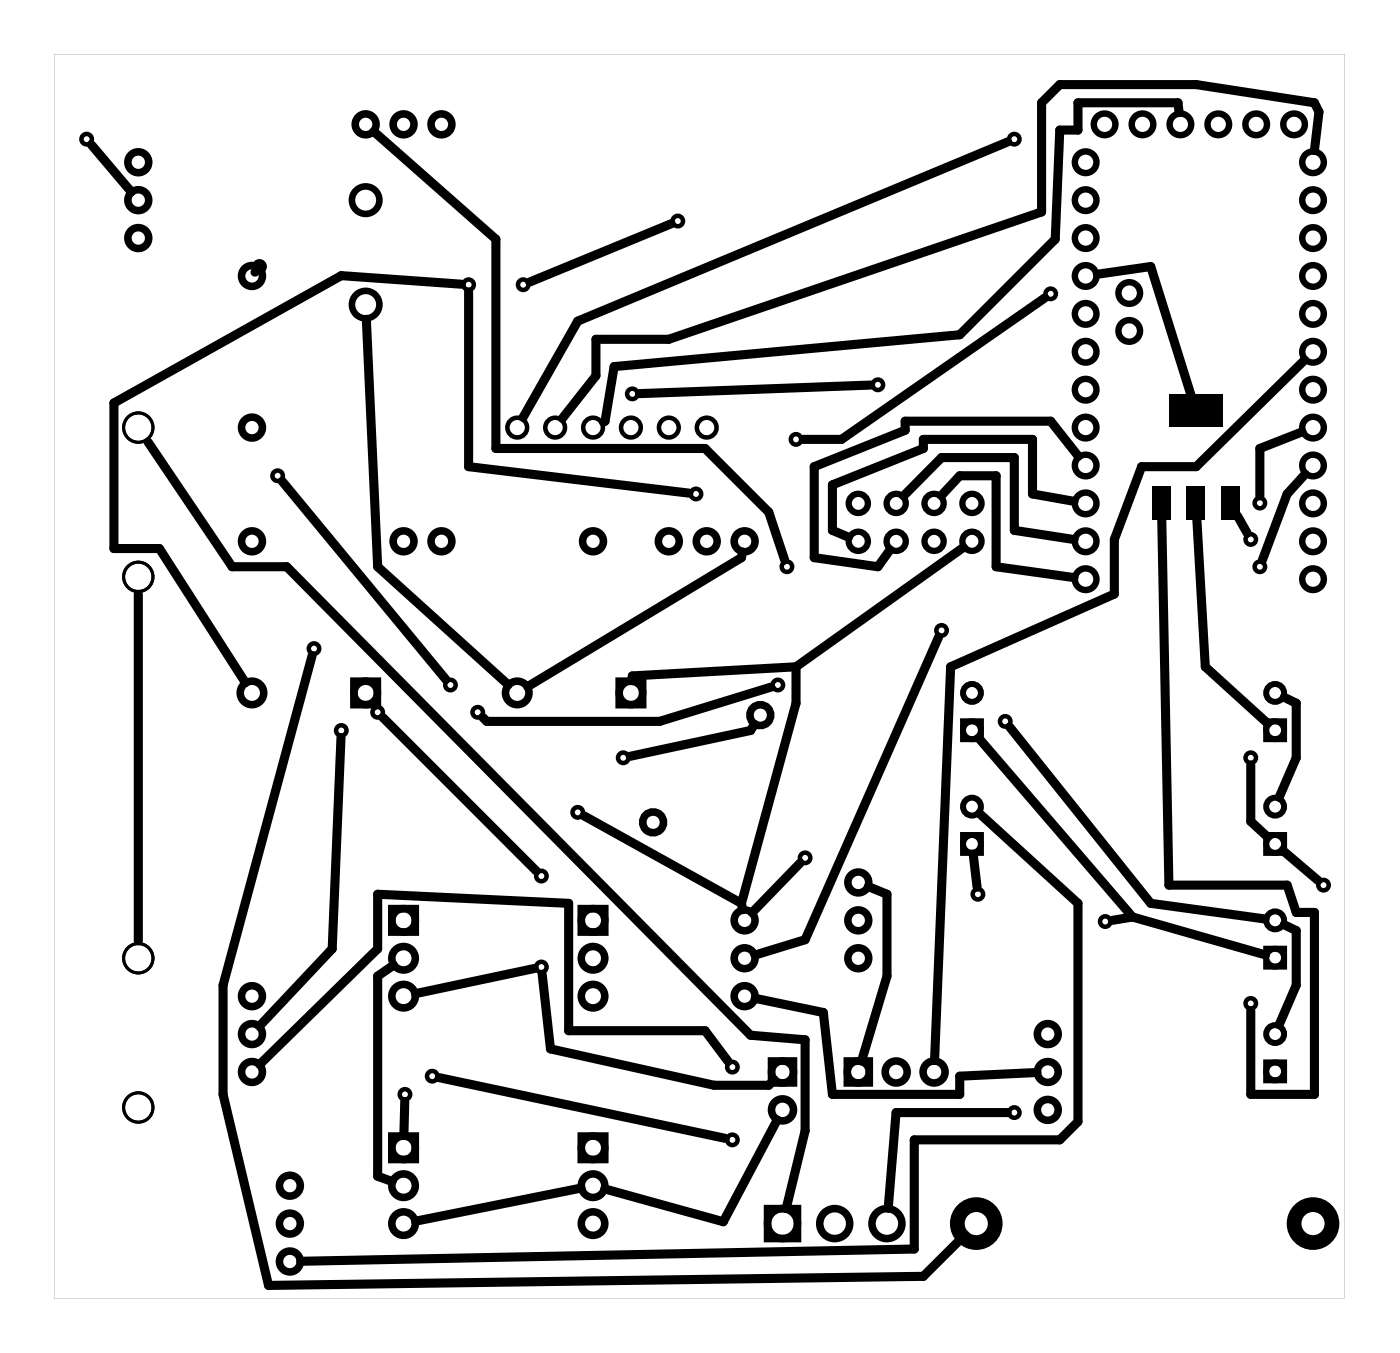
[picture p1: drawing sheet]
<svg xmlns="http://www.w3.org/2000/svg" width="94mm" height="91mm" viewBox="0 0 94 91" stroke-linecap="round" stroke-linejoin="round" font-family="sans-serif">
<g fill="#000">
<path d="M77.2 32.6h1.3v2.3h-1.3zM78.4 26.4h3.6v2.2h-3.6zM79.6 32.6h1.2v2.3h-1.2zM81.9 32.6h1.2v2.3h-1.2z"/>
<path d="M3.6 3.6v83.4h86.5v-83.4zM3.6 3.6h86.5v83.4h-86.5z"/>
</g>
<g fill="none" stroke="#000" stroke-width=".43">
<circle cx="72.8" cy="10.9" r=".72"/>
<circle cx="72.8" cy="18.5" r=".72"/>
<circle cx="72.8" cy="13.4" r=".72"/>
<circle cx="72.8" cy="16" r=".72"/>
<circle cx="74" cy="8.3" r=".72"/>
<circle cx="75.7" cy="19.6" r=".72"/>
<circle cx="76.6" cy="8.3" r=".72"/>
<circle cx="79.1" cy="8.3" r=".72"/>
<circle cx="81.7" cy="8.3" r=".72"/>
<circle cx="84.2" cy="8.3" r=".72"/>
<circle cx="86.7" cy="8.3" r=".72"/>
<circle cx="88" cy="10.9" r=".72"/>
<circle cx="88" cy="18.5" r=".72"/>
<circle cx="88" cy="13.4" r=".72"/>
<circle cx="88" cy="16" r=".72"/>
<circle cx="72.8" cy="33.7" r=".72"/>
<circle cx="72.8" cy="38.8" r=".72"/>
<circle cx="72.8" cy="31.2" r=".72"/>
<circle cx="72.8" cy="36.3" r=".72"/>
<circle cx="72.8" cy="28.7" r=".72"/>
<circle cx="72.8" cy="26.1" r=".72"/>
<circle cx="72.8" cy="21" r=".72"/>
<circle cx="72.8" cy="23.6" r=".72"/>
<circle cx="75.7" cy="22.2" r=".72"/>
<circle cx="88" cy="36.3" r=".72"/>
<circle cx="88" cy="33.7" r=".72"/>
<circle cx="88" cy="38.8" r=".72"/>
<circle cx="88" cy="31.2" r=".72"/>
<circle cx="88" cy="28.7" r=".72"/>
<circle cx="88" cy="26.1" r=".72"/>
<circle cx="88" cy="21" r=".72"/>
<circle cx="88" cy="23.6" r=".72"/>
</g>
<g fill="none" stroke="#000" stroke-width=".3">
<circle cx="5.8" cy="9.3" r=".35"/>
<circle cx="17.4" cy="17.9" r=".35"/>
<circle cx="31.4" cy="19.1" r=".35"/>
<circle cx="35.1" cy="19.1" r=".35"/>
<circle cx="45.4" cy="14.8" r=".35"/>
<circle cx="68" cy="9.3" r=".35"/>
<circle cx="70.4" cy="19.7" r=".35"/>
<circle cx="18.6" cy="31.9" r=".35"/>
<circle cx="34.7" cy="28.7" r=".66"/>
<circle cx="37.2" cy="28.7" r=".66"/>
<circle cx="39.7" cy="28.7" r=".66"/>
<circle cx="42.3" cy="28.7" r=".66"/>
<circle cx="42.4" cy="26.4" r=".35"/>
<circle cx="44.8" cy="28.7" r=".66"/>
<circle cx="46.7" cy="33.1" r=".35"/>
<circle cx="47.4" cy="28.7" r=".66"/>
<circle cx="52.7" cy="38" r=".35"/>
<circle cx="53.4" cy="29.4" r=".35"/>
<circle cx="58.8" cy="25.8" r=".35"/>
<circle cx="83.8" cy="36.1" r=".35"/>
<circle cx="84.4" cy="33.7" r=".35"/>
<circle cx="84.4" cy="38" r=".35"/>
<circle cx="21" cy="43.5" r=".35"/>
<circle cx="22.9" cy="48.9" r=".35"/>
<circle cx="25.3" cy="47.7" r=".35"/>
<circle cx="30.2" cy="45.9" r=".35"/>
<circle cx="32" cy="47.7" r=".35"/>
<circle cx="36.3" cy="58.7" r=".35"/>
<circle cx="38.7" cy="54.4" r=".35"/>
<circle cx="41.8" cy="50.8" r=".35"/>
<circle cx="52.1" cy="45.9" r=".35"/>
<circle cx="54" cy="57.5" r=".35"/>
<circle cx="63.1" cy="42.2" r=".35"/>
<circle cx="65.5" cy="59.9" r=".35"/>
<circle cx="67.4" cy="48.3" r=".35"/>
<circle cx="83.8" cy="50.8" r=".35"/>
<circle cx="88.7" cy="59.3" r=".35"/>
<circle cx="27.1" cy="73.3" r=".35"/>
<circle cx="29" cy="72.1" r=".35"/>
<circle cx="36.3" cy="64.8" r=".35"/>
<circle cx="49.1" cy="71.5" r=".35"/>
<circle cx="49.1" cy="76.4" r=".35"/>
<circle cx="68" cy="74.6" r=".35"/>
<circle cx="74.1" cy="61.8" r=".35"/>
<circle cx="83.8" cy="67.2" r=".35"/>
</g>
<g fill="none" stroke="#000" stroke-width=".2">
<circle cx="9.3" cy="28.7" r=".98"/>
<circle cx="9.3" cy="38.7" r=".98"/>
<circle cx="9.3" cy="64.2" r=".98"/>
<circle cx="9.3" cy="74.2" r=".98"/>
</g>
<g fill="none" stroke="#000" stroke-width=".51">
<path d="M23.7 45.6h1.6v1.6h-1.6zM41.5 45.6h1.6v1.6h-1.6zM26.3 76.1h1.5v1.6h-1.5zM26.3 60.9h1.5v1.6h-1.5zM39 60.9h1.5v1.6h-1.5zM39 76.1h1.5v1.6h-1.5zM51.7 71.1h1.5v1.5h-1.5zM56.8 71.1h1.5v1.5h-1.5zM51.4 81h2.1v2h-2.1z"/>
<circle cx="9.3" cy="13.4" r=".7"/>
<circle cx="9.3" cy="16" r=".7"/>
<circle cx="9.3" cy="10.9" r=".7"/>
<circle cx="16.9" cy="18.5" r=".7"/>
<circle cx="24.5" cy="8.3" r=".7"/>
<circle cx="27" cy="8.3" r=".7"/>
<circle cx="29.6" cy="8.3" r=".7"/>
<circle cx="16.9" cy="36.3" r=".7"/>
<circle cx="16.9" cy="28.7" r=".7"/>
<circle cx="27" cy="36.3" r=".7"/>
<circle cx="29.6" cy="36.3" r=".7"/>
<circle cx="39.7" cy="36.3" r=".7"/>
<circle cx="44.8" cy="36.3" r=".7"/>
<circle cx="47.4" cy="36.3" r=".7"/>
<circle cx="49.9" cy="36.3" r=".7"/>
<circle cx="16.9" cy="46.4" r=".79"/>
<circle cx="24.5" cy="46.4" r=".79"/>
<circle cx="34.7" cy="46.4" r=".79"/>
<circle cx="42.3" cy="46.4" r=".79"/>
<circle cx="43.8" cy="55.1" r=".7"/>
<circle cx="51" cy="47.9" r=".7"/>
<circle cx="57.5" cy="59.1" r=".7"/>
<circle cx="16.9" cy="69.3" r=".7"/>
<circle cx="16.9" cy="71.8" r=".7"/>
<circle cx="16.9" cy="66.8" r=".7"/>
<circle cx="19.4" cy="79.5" r=".7"/>
<circle cx="27" cy="66.8" r=".79"/>
<circle cx="27" cy="64.2" r=".79"/>
<circle cx="27" cy="79.5" r=".79"/>
<circle cx="27" cy="61.7" r=".79"/>
<circle cx="27" cy="76.9" r=".79"/>
<circle cx="39.7" cy="66.8" r=".79"/>
<circle cx="39.7" cy="79.5" r=".79"/>
<circle cx="39.7" cy="64.2" r=".79"/>
<circle cx="39.7" cy="76.9" r=".79"/>
<circle cx="39.7" cy="61.7" r=".79"/>
<circle cx="49.9" cy="66.8" r=".7"/>
<circle cx="49.9" cy="64.2" r=".7"/>
<circle cx="49.9" cy="61.7" r=".7"/>
<circle cx="52.4" cy="71.8" r=".74"/>
<circle cx="52.4" cy="74.4" r=".74"/>
<circle cx="57.5" cy="61.7" r=".7"/>
<circle cx="57.5" cy="64.2" r=".7"/>
<circle cx="57.5" cy="71.8" r=".74"/>
<circle cx="60.1" cy="71.8" r=".74"/>
<circle cx="62.6" cy="71.8" r=".74"/>
<circle cx="70.2" cy="71.8" r=".7"/>
<circle cx="70.2" cy="74.4" r=".7"/>
<circle cx="70.2" cy="69.3" r=".7"/>
<circle cx="19.4" cy="84.5" r=".7"/>
<circle cx="19.4" cy="82" r=".7"/>
<circle cx="27" cy="82" r=".79"/>
<circle cx="39.7" cy="82" r=".79"/>
<circle cx="52.4" cy="82" r="1"/>
<circle cx="55.9" cy="82" r="1"/>
<circle cx="59.4" cy="82" r="1"/>
</g>
<g fill="none" stroke="#000" stroke-width=".44">
<circle cx="24.5" cy="13.4" r=".92"/>
<circle cx="24.5" cy="20.4" r=".92"/>
</g>
<g fill="none" stroke="#000" stroke-width=".42">
<circle cx="57.5" cy="33.7" r=".64"/>
<circle cx="57.5" cy="36.3" r=".64"/>
<circle cx="60.1" cy="33.7" r=".64"/>
<circle cx="60.1" cy="36.3" r=".64"/>
<circle cx="62.6" cy="33.7" r=".64"/>
<circle cx="62.6" cy="36.3" r=".64"/>
<circle cx="65.1" cy="33.7" r=".64"/>
<circle cx="65.1" cy="36.3" r=".64"/>
</g>
<g fill="none" stroke="#000" stroke-width=".99" stroke-linecap="butt">
<circle cx="65.4" cy="82" r="1.27"/>
<circle cx="88" cy="82" r="1.27"/>
</g>
<g fill="none" stroke="#000" stroke-width=".4">
<path d="M64.5 48.3h1.2v1.2h-1.2zM64.5 56h1.2v1.2h-1.2zM84.9 48.3h1.2v1.2h-1.2zM84.9 56h1.2v1.2h-1.2zM84.9 63.6h1.2v1.2h-1.2zM84.9 71.2h1.2v1.2h-1.2z"/>
<circle cx="65.1" cy="46.4" r=".6"/>
<circle cx="65.1" cy="54.1" r=".6"/>
<circle cx="65.1" cy="48.9" r=".6"/>
<circle cx="65.1" cy="56.6" r=".6"/>
<circle cx="85.5" cy="54.1" r=".6"/>
<circle cx="85.5" cy="46.4" r=".6"/>
<circle cx="85.5" cy="48.9" r=".6"/>
<circle cx="85.5" cy="56.6" r=".6"/>
<circle cx="85.5" cy="61.7" r=".6"/>
<circle cx="85.5" cy="69.3" r=".6"/>
<circle cx="85.5" cy="71.8" r=".6"/>
<circle cx="85.5" cy="64.2" r=".6"/>
</g>
<g fill="none" stroke="#000" stroke-width=".61">
<path d="M6.1 9.7l2.7 3.2M17.3 17.9l-.2 .3M25.1 8.8l8.1 7.2v14.1h14.1l4.2 4.2 1.1 3.2M30.9 19l-8-.5-15.3 8.5v9.8h3.1l5.7 8.9M31.4 19.6v11.7l14.8 1.7M45 15l-9.5 3.9M67.5 9.5l-28.8 12-3.6 6.5M70 20l-13.6 9.4h-2.6M73.6 18.4l3.5-.5 2.8 8.7M79 7.5v-.6h-6.7v1.8h-1.3l-.3 7.3-6.4 6.4-23.1 2.2-.6 3.6-.2 .1M88.1 10.1l.3-2.6-.3-.6-7.9-1.2h-9.2l-1.2 1.2v7.3l-25 8.5h-4.9v2.5l-2.2 2.8M9.3 39.8v23.2"/>
<path d="M9.9 29.6l5.7 8.4h3.6l31.1 31.4 3.7 .3v6.1l-1.3 5.2M18.9 32.3l11 13.2M24.6 21.4l.7 16.6 8.8 7.9M49.8 37l-.1 .4-14.3 8.6M58.4 25.8l-15.5 .6M60.6 33.2l2.5-2.5h4.9v4.8l4 .7M63.1 33.2l1.2-1.3h2.5v6.1l5.2 .7M64.6 36.7l-11.2 8M72 33.6l-2.8-.5v-3.7h-7.3v.7l-6.1 2.4v3l1.1 .5M72.3 30.6l-1.9-2.4h-9.7v.6l-6.1 2.5v6.1l4.2 .6 .9-1.1M77.9 34.7l.4 24.6h8l.6 1.8h1.2v12.2h-4.3v-5.6M80.2 34.7l.6 10 4.2 3.8"/>
<path d="M82.9 34.6l.7 1.1M87.3 28.9l-2.9 1.2v3.1M87.4 24.1l-7.2 7.2h-3.7l-1.8 4.8v3.7l-11 4.9-1.1 26.4M87.5 31.8l-1.2 1.3-1.7 4.4M20.9 43.9l-5.9 22.1v7.3l3 12.8 43.9-.6 2.8-2.8M22.9 49.4l-.6 14.2-4.9 5.2M25.7 48.1l10.2 10.3M39.1 54.7l10.6 5.8M50.6 48.5l-.3 .5-8.1 1.7M51.7 46l-7.5 2.3h-11.6l-.2-.2M53.4 44.7v2.4l-3.7 13.4M53.4 44.7l-11 .6v.3"/>
<path d="M53.6 57.8l-3.2 3.4M58.2 59.4l1.3 .5v5.5l-1.8 5.7M62.9 42.7l-8.9 20.3-3.4 1M65.2 57.2l.3 2.2M65.6 49.4l10.3 12M65.7 54.5l6.6 6v14.7l-1.3 1.2h-9.7v7.3l-41.1 .8M67.7 48.7l9.4 11.8 7.7 1.1M83.8 51.3v3.7l1.2 1.1M86 57l2.3 2M86.1 46.7l.8 .4v3.7l-1.2 2.6M26.4 64.7l-1.1 .7v13.4l1 .4M27.1 73.8v2.3"/>
<path d="M29.4 72.2l19.2 4.1M35.8 64.9l-8 1.7M36.3 65.3l.6 5 11 2.4h3.6l.4-.3M38.9 79.6l-11.1 2.2M48.8 71.1l-1.5-2h-9.2v-8.6l-12.8-.6v3.7l-7.9 7.7M49.7 60.5l.1 .5M50.6 66.9l4.6 .9 .6 5.5h8.5v-1.2l5.2-.2M52.1 75l-3.6 6.9-8-2.2M67.5 74.6h-7.4l-.6 6.4M75.9 61.4l8.9 2.6M75.9 61.4l-1.3 .3M86.1 62l.8 .4v3.6l-1.2 2.7"/>
</g>
</svg>
